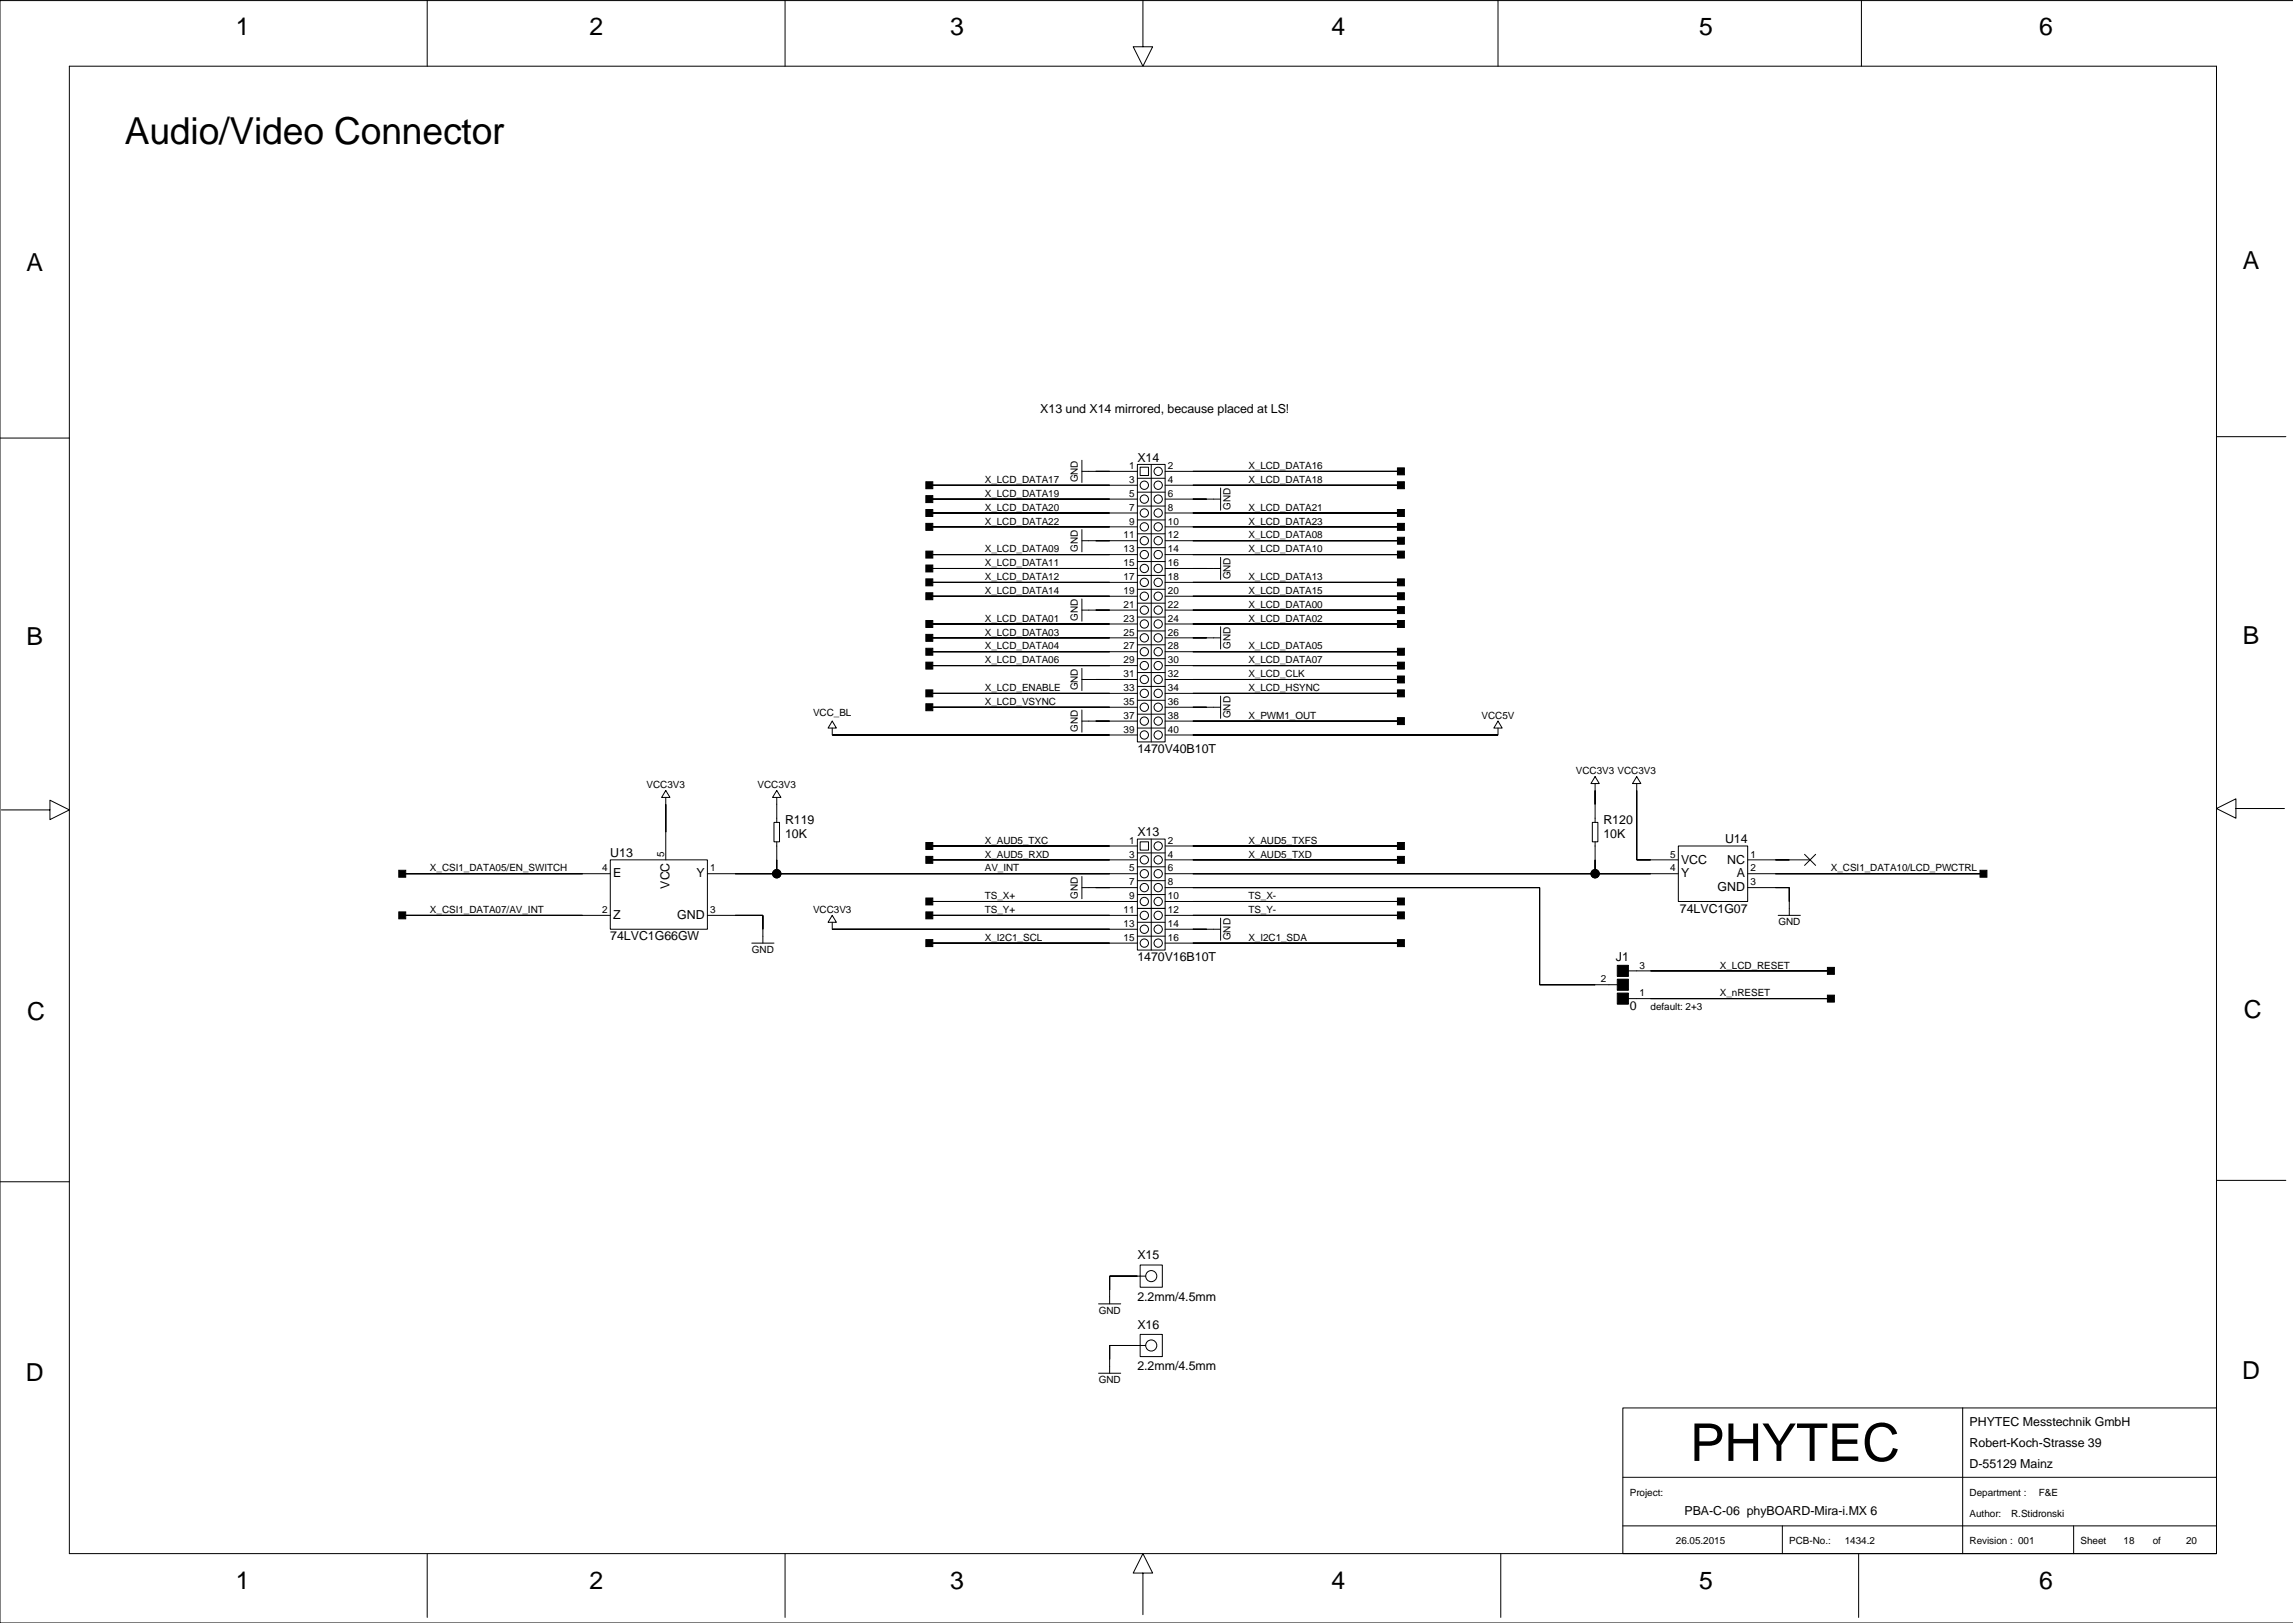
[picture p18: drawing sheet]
<svg xmlns="http://www.w3.org/2000/svg" width="420mm" height="297mm" viewBox="0 0 420 297" stroke-linecap="round" stroke-linejoin="round" font-family="sans-serif">
<defs><g id="words">
<text font-size="9.5" x="309.4" y="267.4">PHYTEC</text>
<text font-size="6.8" x="22.9" y="26.3">Audio/Video Connector</text>
<g font-size="4.5">
<text x="43.2" y="6.4">1</text>
<text x="107.9" y="6.4">2</text>
<text x="174" y="6.4">3</text>
<text x="243.8" y="6.4">4</text>
<text x="311.1" y="6.4">5</text>
<text x="373.3" y="6.4">6</text>
<text x="4.8" y="49.5">A</text>
<text x="410.6" y="49.3">A</text>
<text x="4.8" y="118.1">B</text>
<text x="410.6" y="117.8">B</text>
<text x="5" y="186.7">C</text>
<text x="410.8" y="186.4">C</text>
<text x="4.7" y="252.7">D</text>
<text x="410.5" y="252.4">D</text>
<text x="43.2" y="290.8">1</text>
<text x="107.9" y="290.8">2</text>
<text x="174" y="290.8">3</text>
<text x="243.8" y="290.8">4</text>
<text x="311.1" y="290.8">5</text>
<text x="373.3" y="290.8">6</text>
</g>
<g font-size="2.3">
<text x="190.5" y="75.6">X13 und X14 mirrored, because placed at LS!</text>
<text x="208.2" y="84.5">X14</text>
<text x="208.2" y="137.8">1470V40B10T</text>
<text x="143.7" y="150.8">R119</text>
<text x="143.7" y="153.3">10K</text>
<text x="208.2" y="153">X13</text>
<text x="293.6" y="153.3">10K</text>
<text x="293.6" y="150.8">R120</text>
<text x="315.8" y="154.3">U14</text>
<text x="111.7" y="156.9">U13</text>
<text x="112.2" y="160.6">E</text>
<text x="127.5" y="160.6">Y</text>
<text x="307.8" y="158">VCC</text>
<text x="307.8" y="160.6">Y</text>
<text x="316.2" y="158">NC</text>
<text x="318" y="160.6">A</text>
<text x="122.6" y="162.6" transform="rotate(-90 122.6 162.6)">VCC</text>
<text x="307.6" y="167">74LVC1G07</text>
<text x="314.5" y="163.1">GND</text>
<text x="111.7" y="172.1">74LVC1G66GW</text>
<text x="112.2" y="168.2">Z</text>
<text x="124" y="168.2">GND</text>
<text x="208.2" y="175.9">1470V16B10T</text>
<text x="295.8" y="175.9">J1</text>
<text x="298.4" y="184.8">0</text>
<text x="208.2" y="230.5">X15</text>
<text x="208.2" y="238.1">2.2mm/4.5mm</text>
<text x="208.2" y="243.2">X16</text>
<text x="208.2" y="250.8">2.2mm/4.5mm</text>
<text x="360.6" y="261">PHYTEC Messtechnik GmbH</text>
<text x="360.6" y="268.6">D-55129 Mainz</text>
<text x="360.6" y="264.8">Robert-Koch-Strasse 39</text>
<text x="308.4" y="277.2">PBA-C-06 phyBOARD-Mira-i.MX 6</text>
</g>
<g font-size="1.8">
<text x="180.3" y="88.4">X_LCD_DATA17</text>
<text x="197.3" y="88.3" transform="rotate(-90 197.3 88.3)">GND</text>
<text x="206.7" y="88.4">3</text>
<text x="206.7" y="85.9">1</text>
<text x="213.8" y="88.4">4</text>
<text x="213.8" y="85.9">2</text>
<text x="228.5" y="85.9">X_LCD_DATA16</text>
<text x="228.5" y="88.4">X_LCD_DATA18</text>
<text x="180.3" y="93.5">X_LCD_DATA20</text>
<text x="180.3" y="90.9">X_LCD_DATA19</text>
<text x="206.7" y="93.5">7</text>
<text x="206.7" y="90.9">5</text>
<text x="213.8" y="93.5">8</text>
<text x="213.8" y="90.9">6</text>
<text x="225.3" y="93.3" transform="rotate(-90 225.3 93.3)">GND</text>
<text x="228.5" y="93.5">X_LCD_DATA21</text>
<text x="180.3" y="96">X_LCD_DATA22</text>
<text x="180.3" y="101.1">X_LCD_DATA09</text>
<text x="197.3" y="101" transform="rotate(-90 197.3 101)">GND</text>
<text x="205.7" y="98.6">11</text>
<text x="205.7" y="101.1">13</text>
<text x="206.7" y="96">9</text>
<text x="213.8" y="98.6">12</text>
<text x="213.8" y="96">10</text>
<text x="213.8" y="101.1">14</text>
<text x="228.5" y="98.6">X_LCD_DATA08</text>
<text x="228.5" y="96">X_LCD_DATA23</text>
<text x="228.5" y="101.1">X_LCD_DATA10</text>
<text x="180.3" y="103.6">X_LCD_DATA11</text>
<text x="180.3" y="106.2">X_LCD_DATA12</text>
<text x="205.7" y="106.2">17</text>
<text x="205.7" y="103.6">15</text>
<text x="213.8" y="103.6">16</text>
<text x="213.8" y="106.2">18</text>
<text x="225.3" y="106" transform="rotate(-90 225.3 106)">GND</text>
<text x="228.5" y="106.2">X_LCD_DATA13</text>
<text x="180.3" y="108.7">X_LCD_DATA14</text>
<text x="180.3" y="113.8">X_LCD_DATA01</text>
<text x="197.3" y="113.7" transform="rotate(-90 197.3 113.7)">GND</text>
<text x="205.7" y="108.7">19</text>
<text x="205.7" y="111.2">21</text>
<text x="205.7" y="113.8">23</text>
<text x="213.8" y="111.2">22</text>
<text x="213.8" y="108.7">20</text>
<text x="213.8" y="113.8">24</text>
<text x="228.5" y="108.7">X_LCD_DATA15</text>
<text x="228.5" y="113.8">X_LCD_DATA02</text>
<text x="228.5" y="111.2">X_LCD_DATA00</text>
<text x="180.3" y="118.9">X_LCD_DATA04</text>
<text x="180.3" y="116.3">X_LCD_DATA03</text>
<text x="205.7" y="116.3">25</text>
<text x="205.7" y="118.9">27</text>
<text x="213.8" y="118.9">28</text>
<text x="213.8" y="116.3">26</text>
<text x="225.3" y="118.7" transform="rotate(-90 225.3 118.7)">GND</text>
<text x="228.5" y="118.9">X_LCD_DATA05</text>
<text x="180.3" y="121.4">X_LCD_DATA06</text>
<text x="205.7" y="121.4">29</text>
<text x="205.7" y="123.9">31</text>
<text x="213.8" y="123.9">32</text>
<text x="213.8" y="121.4">30</text>
<text x="228.5" y="121.4">X_LCD_DATA07</text>
<text x="228.5" y="123.9">X_LCD_CLK</text>
<text x="148.9" y="131.1">VCC_BL</text>
<text x="180.3" y="129">X_LCD_VSYNC</text>
<text x="180.3" y="126.5">X_LCD_ENABLE</text>
<text x="197.3" y="126.4" transform="rotate(-90 197.3 126.4)">GND</text>
<text x="205.7" y="129">35</text>
<text x="205.7" y="131.6">37</text>
<text x="205.7" y="126.5">33</text>
<text x="213.8" y="126.5">34</text>
<text x="213.8" y="129">36</text>
<text x="213.8" y="131.6">38</text>
<text x="225.3" y="131.4" transform="rotate(-90 225.3 131.4)">GND</text>
<text x="228.5" y="126.5">X_LCD_HSYNC</text>
<text x="228.5" y="131.6">X_PWM1_OUT</text>
<text x="271.3" y="131.6">VCC5V</text>
<text x="197.3" y="134" transform="rotate(-90 197.3 134)">GND</text>
<text x="205.7" y="134.1">39</text>
<text x="213.8" y="134.1">40</text>
<text x="288.5" y="141.7">VCC3V3 VCC3V3</text>
<text x="118.4" y="144.3">VCC3V3</text>
<text x="138.7" y="144.3">VCC3V3</text>
<text x="180.3" y="154.4">X_AUD5_TXC</text>
<text x="206.7" y="154.4">1</text>
<text x="213.8" y="154.4">2</text>
<text x="228.5" y="154.4">X_AUD5_TXFS</text>
<text x="78.7" y="159.5">X_CSI1_DATA05/EN_SWITCH</text>
<text x="110.2" y="159.5">4</text>
<text x="121.6" y="156.9" transform="rotate(-90 121.6 156.9)">5</text>
<text x="130" y="159.5">1</text>
<text x="180.3" y="157">X_AUD5_RXD</text>
<text x="180.3" y="159.5">AV_INT</text>
<text x="206.7" y="157">3</text>
<text x="206.7" y="159.5">5</text>
<text x="213.8" y="157">4</text>
<text x="213.8" y="159.5">6</text>
<text x="228.5" y="157">X_AUD5_TXD</text>
<text x="305.8" y="159.5">4</text>
<text x="305.8" y="157">5</text>
<text x="320.5" y="157">1</text>
<text x="320.5" y="159.5">2</text>
<text x="335.2" y="159.5">X_CSI1_DATA10/LCD_PWCTRL</text>
<text x="78.7" y="167.1">X_CSI1_DATA07/AV_INT</text>
<text x="110.2" y="167.1">2</text>
<text x="130" y="167.1">3</text>
<text x="148.9" y="167.1">VCC3V3</text>
<text x="180.3" y="164.6">TS_X+</text>
<text x="180.3" y="167.1">TS_Y+</text>
<text x="197.3" y="164.5" transform="rotate(-90 197.3 164.5)">GND</text>
<text x="205.7" y="167.1">11</text>
<text x="206.7" y="162">7</text>
<text x="206.7" y="164.6">9</text>
<text x="213.8" y="162">8</text>
<text x="213.8" y="164.6">10</text>
<text x="213.8" y="167.1">12</text>
<text x="228.5" y="164.6">TS_X-</text>
<text x="228.5" y="167.1">TS_Y-</text>
<text x="320.5" y="162">3</text>
<text x="180.3" y="172.2">X_I2C1_SCL</text>
<text x="205.7" y="169.7">13</text>
<text x="205.7" y="172.2">15</text>
<text x="213.8" y="169.7">14</text>
<text x="213.8" y="172.2">16</text>
<text x="225.3" y="172.1" transform="rotate(-90 225.3 172.1)">GND</text>
<text x="228.5" y="172.2">X_I2C1_SDA</text>
<text x="325.6" y="169.3">GND</text>
<text x="137.7" y="174.4">GND</text>
<text x="293.1" y="179.8">2</text>
<text x="300.2" y="177.3">3</text>
<text x="314.9" y="177.3">X_LCD_RESET</text>
<text x="300.2" y="182.4">1</text>
<text x="302.2" y="184.9">default: 2+3</text>
<text x="314.9" y="182.4">X_nRESET</text>
<text x="201.2" y="240.4">GND</text>
<text x="201.2" y="253.1">GND</text>
<text x="298.4" y="273.8">Project:</text>
<text x="360.6" y="273.8">Department :</text>
<text x="373.3" y="273.8">F&amp;E</text>
<text x="360.6" y="277.6">Author:</text>
<text x="368.2" y="277.6">R.Stidronski</text>
<text x="306.8" y="282.7">26.05.2015</text>
<text x="327.6" y="282.7">PCB-No.:</text>
<text x="337.7" y="282.7">1434.2</text>
<text x="360.6" y="282.7">Revision : 001</text>
<text x="380.9" y="282.7">Sheet</text>
<text x="388.8" y="282.7">18</text>
<text x="394.1" y="282.7">of</text>
<text x="400.2" y="282.7">20</text>
</g>
</g></defs>
<g fill="none" stroke="#000" stroke-width=".18">
<path d="M78.2 -.1v12.2M143.7 -.1v12.2M209.2 -.1v8.7h1.8l-1.8 3.5-1.7-3.5h1.7M274.3 -.1v12.2M340.8 -.1v12.2M419.9 .1h-419.9v296.9h419.9M405.8 79.9h12.7M0 80.2h12.7M170.1 96.4h38.1M170.1 88.8h38.1M170.1 93.9h38.1M170.1 91.3h38.1"/>
<path d="M198.1 86.3h10.1M198.1 84.2v4.1M198.1 96.9v4.1M198.1 99h10.1M208.2 85h5.1v50.8h-5.1zM208.2 90.1h5.1M208.2 95.2h5.1M208.2 97.7h5.1M208.2 87.5h5.1M208.2 92.6h5.1M208.7 85.5h1.6v1.5h-1.6zM210.8 85v50.8"/>
<path d="M213.3 86.3h43.2M213.3 99h43.2M213.3 96.4h43.2M213.3 88.8h43.2M213.3 93.9h43.2M213.3 91.3h10.2M223.5 89.3v4.1M170.1 104h38.1M170.1 109.1h38.1M170.1 101.5h38.1M170.1 106.6h38.1M170.1 119.3h38.1"/>
<path d="M170.1 116.7h38.1M170.1 114.2h38.1M198.1 109.6v4.1M198.1 111.7h10.1M208.2 100.2h5.1M208.2 102.8h5.1M208.2 105.3h5.1M208.2 107.9h5.1M208.2 110.4h5.1M208.2 112.9h5.1M208.2 115.5h5.1M208.2 118h5.1"/>
<path d="M213.3 111.7h43.2M213.3 104h10.2M213.3 109.1h43.2M213.3 101.5h43.2M213.3 106.6h43.2M213.3 119.3h43.2M213.3 116.7h10.2M213.3 114.2h43.2M223.5 102v4.1M223.5 114.7v4.1M152.4 132l.7 1.2h-1.5zM152.4 133.2v1.3h55.8"/>
<path d="M170.1 121.8h38.1M170.1 129.4h38.1M170.1 126.9h38.1M198.1 122.3v4.1M198.1 129.9v4.1M198.1 124.4h10.1M198.1 132h10.1M208.2 133.2h5.1M208.2 125.6h5.1M208.2 120.5h5.1M208.2 123.1h5.1M208.2 128.2h5.1"/>
<path d="M208.2 130.7h5.1M213.3 124.4h43.2M213.3 132h43.2M213.3 121.8h43.2M213.3 129.4h10.2M213.3 126.9h43.2M223.5 127.4v4.1M274.3 132l.7 1.2h-1.5zM274.3 133.2v1.3h-61M.3 148.2h8.8v-1.7l3.6 1.7-3.6 1.8v-1.8M73.6 159.9h38.1M111.7 157.4h17.8v12.7h-17.8z"/>
<path d="M121.9 144.7l.8 1.2h-1.6zM121.9 145.9v11.5M129.5 159.9h78.7M141.7 150.5h1v3.6h-1zM142.2 147.2h.1M142.2 144.7l.8 1.2h-1.6zM142.2 145.9v4.6M142.2 154.1v5.8M170.1 157.4h38.1M170.1 154.8h38.1M208.2 153.6h5.1v12.7h-5.1zM208.2 156.1h5.1"/>
<path d="M208.2 158.6h5.1M208.7 154.1h1.6v1.5h-1.6zM210.8 153.6v20.3M213.3 157.4h43.2M213.3 154.8h43.2M213.3 159.9h94M291.5 150.5h1v3.6h-1zM292 142.1l.8 1.3h-1.5zM292 143.4v7.1M292 154.1v5.8M299.7 142.1l.7 1.3h-1.5zM299.7 143.4v14h7.6"/>
<path d="M307.3 154.8h12.7v10.2h-12.7zM320 157.4h11.4M320 159.9h43.1M330.4 156.4l2 2M332.4 156.4l-2 2M409.4 148v1.8l-3.6-1.8 3.6-1.8v1.8h8.8M73.6 167.5h38.1M129.5 167.5h10.2v5.1M137.6 172.6h4.1M152.4 167.5l.7 1.3h-1.5zM152.4 168.8v1.3h55.8M170.1 172.6h38.1"/>
<path d="M170.1 165h38.1M170.1 167.5h38.1M198.1 160.4v4.1M198.1 162.4h10.1M208.2 166.3h5.1v7.6h-5.1zM208.2 163.7h5.1M208.2 161.2h5.1M208.2 168.8h5.1M208.2 171.3h5.1M213.3 170.1h10.2M213.3 162.4h68.6v17.8h14.2M213.3 172.6h43.2"/>
<path d="M213.3 165h43.2M213.3 167.5h43.2M223.5 168v4.1M298.1 177.7h37.1M320 162.4h7.6v5.1M325.6 167.5h4M298.1 182.8h37.1M0 216.3h12.7M405.8 216h12.7M201.1 238.6h4.1M208.7 231.5h4.1v4.1h-4.1zM209.8 233.6h-6.6v5"/>
<path d="M201.1 251.3h4.1M208.7 244.2h4.1v4.1h-4.1zM209.8 246.3h-6.6v5M297.1 257.7h108.7v26.6h-108.7zM359.3 257.7v26.6M297.1 279.3h108.7M297.1 270.4h108.7M326.3 279.3v5M379.6 279.3v5M78.2 284.3v11.7M143.7 284.3v11.7M209.2 287.9h1.8l-1.8-3.6-1.7 3.6h1.7v7.6"/>
<path d="M274.8 284.3v11.7M340.3 284.3v11.7M405.8 284.1v-272h-393.1v272.2h393.1"/>
<circle cx="209.5" cy="96.4" r=".76"/>
<circle cx="209.5" cy="88.8" r=".76"/>
<circle cx="209.5" cy="99" r=".76"/>
<circle cx="209.5" cy="91.3" r=".76"/>
<circle cx="209.5" cy="93.9" r=".76"/>
<circle cx="212" cy="96.4" r=".76"/>
<circle cx="212" cy="88.8" r=".76"/>
<circle cx="212" cy="99" r=".76"/>
<circle cx="212" cy="91.3" r=".76"/>
<circle cx="212" cy="93.9" r=".76"/>
<circle cx="212" cy="86.3" r=".76"/>
<circle cx="209.5" cy="106.6" r=".76"/>
<circle cx="209.5" cy="111.7" r=".76"/>
<circle cx="209.5" cy="116.7" r=".76"/>
<circle cx="209.5" cy="119.3" r=".76"/>
<circle cx="209.5" cy="104" r=".76"/>
<circle cx="209.5" cy="109.1" r=".76"/>
<circle cx="209.5" cy="101.5" r=".76"/>
<circle cx="209.5" cy="114.2" r=".76"/>
<circle cx="212" cy="106.6" r=".76"/>
<circle cx="212" cy="111.7" r=".76"/>
<circle cx="212" cy="116.7" r=".76"/>
<circle cx="212" cy="119.3" r=".76"/>
<circle cx="212" cy="104" r=".76"/>
<circle cx="212" cy="109.1" r=".76"/>
<circle cx="212" cy="101.5" r=".76"/>
<circle cx="212" cy="114.2" r=".76"/>
<circle cx="209.5" cy="134.5" r=".76"/>
<circle cx="209.5" cy="124.4" r=".76"/>
<circle cx="209.5" cy="126.9" r=".76"/>
<circle cx="209.5" cy="132" r=".76"/>
<circle cx="209.5" cy="129.4" r=".76"/>
<circle cx="209.5" cy="121.8" r=".76"/>
<circle cx="212" cy="134.5" r=".76"/>
<circle cx="212" cy="124.4" r=".76"/>
<circle cx="212" cy="132" r=".76"/>
<circle cx="212" cy="126.9" r=".76"/>
<circle cx="212" cy="129.4" r=".76"/>
<circle cx="212" cy="121.8" r=".76"/>
<circle cx="142.2" cy="159.9" r=".76"/>
<circle cx="209.5" cy="159.9" r=".76"/>
<circle cx="209.5" cy="157.4" r=".76"/>
<circle cx="212" cy="159.9" r=".76"/>
<circle cx="212" cy="154.8" r=".76"/>
<circle cx="212" cy="157.4" r=".76"/>
<circle cx="292" cy="159.9" r=".76"/>
<circle cx="209.5" cy="170.1" r=".76"/>
<circle cx="209.5" cy="167.5" r=".76"/>
<circle cx="209.5" cy="162.4" r=".76"/>
<circle cx="209.5" cy="165" r=".76"/>
<circle cx="209.5" cy="172.6" r=".76"/>
<circle cx="212" cy="170.1" r=".76"/>
<circle cx="212" cy="167.5" r=".76"/>
<circle cx="212" cy="162.4" r=".76"/>
<circle cx="212" cy="165" r=".76"/>
<circle cx="212" cy="172.6" r=".76"/>
<circle cx="210.8" cy="233.6" r="1.02"/>
<circle cx="210.8" cy="246.3" r="1.02"/>
</g>
<g fill="#000" stroke="#000" stroke-width=".18">
<path d="M169.5 95.8h1.3v1.3h-1.3z" fill-rule="evenodd"/>
<path d="M169.5 88.2h1.3v1.2h-1.3z" fill-rule="evenodd"/>
<path d="M169.5 93.3h1.3v1.2h-1.3z" fill-rule="evenodd"/>
<path d="M169.5 90.7h1.3v1.3h-1.3z" fill-rule="evenodd"/>
<path d="M200.6 86.3h2.6z" fill-rule="evenodd"/>
<path d="M200.6 99h2.6z" fill-rule="evenodd"/>
<path d="M170.1 96.4h33.1z" fill-rule="evenodd"/>
<path d="M170.1 88.8h33.1z" fill-rule="evenodd"/>
<path d="M170.1 93.9h33.1z" fill-rule="evenodd"/>
<path d="M170.1 91.3h33.1z" fill-rule="evenodd"/>
<path d="M218.4 91.3h2.5z" fill-rule="evenodd"/>
<path d="M255.8 93.3h1.3v1.2h-1.3z" fill-rule="evenodd"/>
<path d="M255.8 85.6h1.3v1.3h-1.3z" fill-rule="evenodd"/>
<path d="M255.8 98.3h1.3v1.3h-1.3z" fill-rule="evenodd"/>
<path d="M255.8 95.8h1.3v1.3h-1.3z" fill-rule="evenodd"/>
<path d="M255.8 88.2h1.3v1.2h-1.3z" fill-rule="evenodd"/>
<path d="M218.4 93.9h38.1z" fill-rule="evenodd"/>
<path d="M218.4 86.3h38.1z" fill-rule="evenodd"/>
<path d="M218.4 99h38.1z" fill-rule="evenodd"/>
<path d="M218.4 96.4h38.1z" fill-rule="evenodd"/>
<path d="M218.4 88.8h38.1z" fill-rule="evenodd"/>
<path d="M169.5 103.4h1.3v1.3h-1.3z" fill-rule="evenodd"/>
<path d="M169.5 108.5h1.3v1.3h-1.3z" fill-rule="evenodd"/>
<path d="M169.5 100.9h1.3v1.2h-1.3z" fill-rule="evenodd"/>
<path d="M169.5 105.9h1.3v1.3h-1.3z" fill-rule="evenodd"/>
<path d="M169.5 118.6h1.3v1.3h-1.3z" fill-rule="evenodd"/>
<path d="M169.5 116.1h1.3v1.3h-1.3z" fill-rule="evenodd"/>
<path d="M169.5 113.6h1.3v1.2h-1.3z" fill-rule="evenodd"/>
<path d="M200.6 111.7h2.6z" fill-rule="evenodd"/>
<path d="M170.1 104h33.1z" fill-rule="evenodd"/>
<path d="M170.1 109.1h33.1z" fill-rule="evenodd"/>
<path d="M170.1 101.5h33.1z" fill-rule="evenodd"/>
<path d="M170.1 106.6h33.1z" fill-rule="evenodd"/>
<path d="M170.1 119.3h33.1z" fill-rule="evenodd"/>
<path d="M170.1 116.7h33.1z" fill-rule="evenodd"/>
<path d="M170.1 114.2h33.1z" fill-rule="evenodd"/>
<path d="M218.4 116.7h2.5z" fill-rule="evenodd"/>
<path d="M218.4 104h2.5z" fill-rule="evenodd"/>
<path d="M255.8 105.9h1.3v1.3h-1.3z" fill-rule="evenodd"/>
<path d="M255.8 118.6h1.3v1.3h-1.3z" fill-rule="evenodd"/>
<path d="M255.8 108.5h1.3v1.3h-1.3z" fill-rule="evenodd"/>
<path d="M255.8 100.9h1.3v1.2h-1.3z" fill-rule="evenodd"/>
<path d="M255.8 113.6h1.3v1.2h-1.3z" fill-rule="evenodd"/>
<path d="M255.8 111h1.3v1.3h-1.3z" fill-rule="evenodd"/>
<path d="M218.4 106.6h38.1z" fill-rule="evenodd"/>
<path d="M218.4 119.3h38.1z" fill-rule="evenodd"/>
<path d="M218.4 109.1h38.1z" fill-rule="evenodd"/>
<path d="M218.4 101.5h38.1z" fill-rule="evenodd"/>
<path d="M218.4 114.2h38.1z" fill-rule="evenodd"/>
<path d="M218.4 111.7h38.1z" fill-rule="evenodd"/>
<path d="M169.5 121.2h1.3v1.3h-1.3z" fill-rule="evenodd"/>
<path d="M169.5 128.8h1.3v1.3h-1.3z" fill-rule="evenodd"/>
<path d="M169.5 126.3h1.3v1.2h-1.3z" fill-rule="evenodd"/>
<path d="M200.6 124.4h2.6z" fill-rule="evenodd"/>
<path d="M200.6 132h2.6z" fill-rule="evenodd"/>
<path d="M152.4 134.5h50.8z" fill-rule="evenodd"/>
<path d="M170.1 121.8h33.1z" fill-rule="evenodd"/>
<path d="M170.1 129.4h33.1z" fill-rule="evenodd"/>
<path d="M170.1 126.9h33.1z" fill-rule="evenodd"/>
<path d="M218.4 129.4h2.5z" fill-rule="evenodd"/>
<path d="M255.8 121.2h1.3v1.3h-1.3z" fill-rule="evenodd"/>
<path d="M255.8 126.3h1.3v1.2h-1.3z" fill-rule="evenodd"/>
<path d="M255.8 123.7h1.3v1.3h-1.3z" fill-rule="evenodd"/>
<path d="M255.8 131.3h1.3v1.3h-1.3z" fill-rule="evenodd"/>
<path d="M218.4 121.8h38.1z" fill-rule="evenodd"/>
<path d="M218.4 126.9h38.1z" fill-rule="evenodd"/>
<path d="M218.4 124.4h38.1z" fill-rule="evenodd"/>
<path d="M218.4 132h38.1z" fill-rule="evenodd"/>
<path d="M218.4 134.5h55.9z" fill-rule="evenodd"/>
<path d="M73.6 159.9h33.1z" fill-rule="evenodd"/>
<path d="M121.9 147.2v5.1z" fill-rule="evenodd"/>
<path d="M142.2 157.4v2.5z" fill-rule="evenodd"/>
<path d="M134.6 159.9h7.6z" fill-rule="evenodd"/>
<path d="M169.5 156.7h1.3v1.3h-1.3z" fill-rule="evenodd"/>
<path d="M169.5 154.2h1.3v1.3h-1.3z" fill-rule="evenodd"/>
<path d="M170.1 157.4h33.1z" fill-rule="evenodd"/>
<path d="M170.1 154.8h33.1z" fill-rule="evenodd"/>
<path d="M142.2 159.9h61z" fill-rule="evenodd"/>
<path d="M255.8 154.2h1.3v1.3h-1.3z" fill-rule="evenodd"/>
<path d="M255.8 156.7h1.3v1.3h-1.3z" fill-rule="evenodd"/>
<path d="M218.4 154.8h38.1z" fill-rule="evenodd"/>
<path d="M218.4 157.4h38.1z" fill-rule="evenodd"/>
<path d="M292 144.7v2.5z" fill-rule="evenodd"/>
<path d="M292 157.4v2.5z" fill-rule="evenodd"/>
<path d="M218.4 159.9h73.6z" fill-rule="evenodd"/>
<path d="M299.7 144.7v12.7z" fill-rule="evenodd"/>
<path d="M299.7 157.4h2.5z" fill-rule="evenodd"/>
<path d="M292 159.9h10.2z" fill-rule="evenodd"/>
<path d="M325 157.4h2.6z" fill-rule="evenodd"/>
<path d="M325 159.9h38.1z" fill-rule="evenodd"/>
<path d="M73 166.9h1.3v1.3h-1.3z" fill-rule="evenodd"/>
<path d="M73 159.3h1.3v1.2h-1.3z" fill-rule="evenodd"/>
<path d="M73.6 167.5h33.1z" fill-rule="evenodd"/>
<path d="M134.6 167.5h5.1z" fill-rule="evenodd"/>
<path d="M139.7 167.5v2.6z" fill-rule="evenodd"/>
<path d="M169.5 172h1.3v1.2h-1.3z" fill-rule="evenodd"/>
<path d="M169.5 164.4h1.3v1.2h-1.3z" fill-rule="evenodd"/>
<path d="M169.5 166.9h1.3v1.3h-1.3z" fill-rule="evenodd"/>
<path d="M200.6 162.4h2.6z" fill-rule="evenodd"/>
<path d="M152.4 170.1h50.8z" fill-rule="evenodd"/>
<path d="M170.1 172.6h33.1z" fill-rule="evenodd"/>
<path d="M170.1 165h33.1z" fill-rule="evenodd"/>
<path d="M170.1 167.5h33.1z" fill-rule="evenodd"/>
<path d="M218.4 170.1h2.5z" fill-rule="evenodd"/>
<path d="M255.8 172h1.3v1.2h-1.3z" fill-rule="evenodd"/>
<path d="M255.8 164.4h1.3v1.2h-1.3z" fill-rule="evenodd"/>
<path d="M255.8 166.9h1.3v1.3h-1.3z" fill-rule="evenodd"/>
<path d="M218.4 172.6h38.1z" fill-rule="evenodd"/>
<path d="M218.4 165h38.1z" fill-rule="evenodd"/>
<path d="M218.4 167.5h38.1z" fill-rule="evenodd"/>
<path d="M281.9 162.4v17.8z" fill-rule="evenodd"/>
<path d="M218.4 162.4h63.5z" fill-rule="evenodd"/>
<path d="M296.1 176.7h2v2h-2z" fill-rule="evenodd"/>
<path d="M325 162.4h2.6z" fill-rule="evenodd"/>
<path d="M327.6 162.4v2.6z" fill-rule="evenodd"/>
<path d="M334.6 177.1h1.2v1.2h-1.2z" fill-rule="evenodd"/>
<path d="M302.2 177.7h33z" fill-rule="evenodd"/>
<path d="M362.5 159.3h1.3v1.2h-1.3z" fill-rule="evenodd"/>
<path d="M281.9 180.2h10.1z" fill-rule="evenodd"/>
<path d="M296.1 179.2h2v2h-2z" fill-rule="evenodd"/>
<path d="M296.1 181.7h2v2.1h-2z" fill-rule="evenodd"/>
<path d="M334.6 182.1h1.2v1.3h-1.2z" fill-rule="evenodd"/>
<path d="M302.2 182.8h33z" fill-rule="evenodd"/>
<path d="M203.2 233.6v2.5z" fill-rule="evenodd"/>
<path d="M203.2 233.6h5z" fill-rule="evenodd"/>
<path d="M203.2 246.3v2.5z" fill-rule="evenodd"/>
<path d="M203.2 246.3h5z" fill-rule="evenodd"/>
<circle cx="142.2" cy="159.9" r=".76"/>
<circle cx="292" cy="159.9" r=".76"/>
</g>
<use href="#words"/>
</svg>
